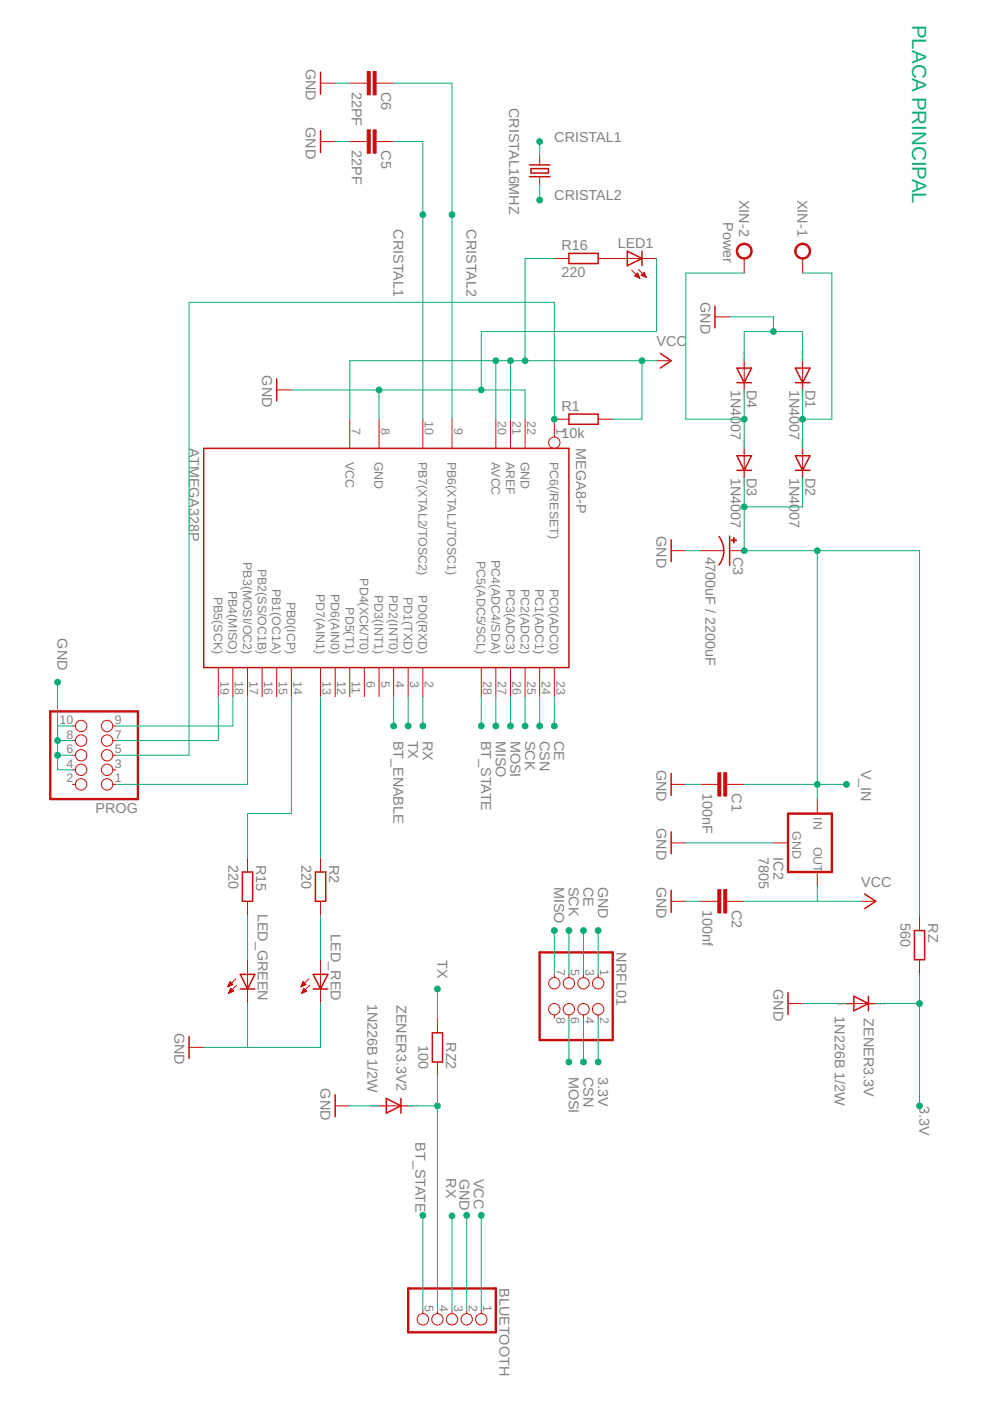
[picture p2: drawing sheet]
<svg xmlns="http://www.w3.org/2000/svg" width="210mm" height="297mm" viewBox="0 0 210 297" stroke-linecap="round" stroke-linejoin="round" font-family="sans-serif">
<defs><g id="words">
<text font-size="4.4" fill="#0dab76" x="193.4" y="5.2" transform="rotate(90 193.4 5.2)">PLACA PRINCIPAL</text>
<g font-size="3" fill="#808080">
<text x="64.9" y="14.5" transform="rotate(90 64.9 14.5)">GND</text>
<text x="74.6" y="19.5" transform="rotate(90 74.6 19.5)">22PF</text>
<text x="80.8" y="19.5" transform="rotate(90 80.8 19.5)">C6</text>
<text x="107.9" y="22.9" transform="rotate(90 107.9 22.9)">CRISTAL16MHZ</text>
<text x="64.9" y="26.9" transform="rotate(90 64.9 26.9)">GND</text>
<text x="74.6" y="31.9" transform="rotate(90 74.6 31.9)">22PF</text>
<text x="80.8" y="31.9" transform="rotate(90 80.8 31.9)">C5</text>
<text x="117.5" y="30">CRISTAL1</text>
<text x="117.5" y="42.4">CRISTAL2</text>
<text x="153.3" y="47.1" transform="rotate(90 153.3 47.1)">Power</text>
<text x="156.7" y="42.4" transform="rotate(90 156.7 42.4)">XIN-2</text>
<text x="169.1" y="42.4" transform="rotate(90 169.1 42.4)">XIN-1</text>
<text x="83.5" y="48.6" transform="rotate(90 83.5 48.6)">CRISTAL1</text>
<text x="98.9" y="48.6" transform="rotate(90 98.9 48.6)">CRISTAL2</text>
<text x="119.1" y="53">R16</text>
<text x="131" y="52.6">LED1</text>
<text x="119.1" y="58.8">220</text>
<text x="148.5" y="64.1" transform="rotate(90 148.5 64.1)">GND</text>
<text x="139.2" y="73.4">VCC</text>
<text x="55.6" y="79.6" transform="rotate(90 55.6 79.6)">GND</text>
<text x="155" y="82.7" transform="rotate(90 155 82.7)">1N4007</text>
<text x="158.4" y="82.7" transform="rotate(90 158.4 82.7)">D4</text>
<text x="167.4" y="82.7" transform="rotate(90 167.4 82.7)">1N4007</text>
<text x="170.8" y="82.7" transform="rotate(90 170.8 82.7)">D1</text>
<text x="119.1" y="87">R1</text>
<text x="40.1" y="95.1" transform="rotate(90 40.1 95.1)">ATMEGA328P</text>
<text x="119.1" y="92.9">10k</text>
<text x="122.2" y="95.1" transform="rotate(90 122.2 95.1)">MEGA8-P</text>
<text x="155" y="101.3" transform="rotate(90 155 101.3)">1N4007</text>
<text x="158.4" y="101.3" transform="rotate(90 158.4 101.3)">D3</text>
<text x="167.4" y="101.3" transform="rotate(90 167.4 101.3)">1N4007</text>
<text x="170.8" y="101.3" transform="rotate(90 170.8 101.3)">D2</text>
<text x="139.2" y="113.7" transform="rotate(90 139.2 113.7)">GND</text>
<text x="149.6" y="118" transform="rotate(90 149.6 118)">4700uF / 2200uF</text>
<text x="155.5" y="118" transform="rotate(90 155.5 118)">C3</text>
<text x="12.2" y="135.3" transform="rotate(90 12.2 135.3)">GND</text>
<text x="83.5" y="157" transform="rotate(90 83.5 157)">BT_ENABLE</text>
<text x="86.6" y="157" transform="rotate(90 86.6 157)">TX</text>
<text x="89.6" y="157" transform="rotate(90 89.6 157)">RX</text>
<text x="102" y="157" transform="rotate(90 102 157)">BT_STATE</text>
<text x="105.1" y="157" transform="rotate(90 105.1 157)">MISO</text>
<text x="108.2" y="157" transform="rotate(90 108.2 157)">MOSI</text>
<text x="111.3" y="157" transform="rotate(90 111.3 157)">SCK</text>
<text x="114.4" y="157" transform="rotate(90 114.4 157)">CSN</text>
<text x="117.5" y="157" transform="rotate(90 117.5 157)">CE</text>
<text x="139.2" y="163.2" transform="rotate(90 139.2 163.2)">GND</text>
<text x="182.6" y="163.2" transform="rotate(90 182.6 163.2)">V_IN</text>
<text x="20.3" y="172.3">PROG</text>
<text x="149" y="168.2" transform="rotate(90 149 168.2)">100nF</text>
<text x="155.2" y="168.2" transform="rotate(90 155.2 168.2)">C1</text>
<text x="139.2" y="175.6" transform="rotate(90 139.2 175.6)">GND</text>
<text x="48.5" y="183.3" transform="rotate(90 48.5 183.3)">220</text>
<text x="54.3" y="183.3" transform="rotate(90 54.3 183.3)">R15</text>
<text x="63.9" y="183.3" transform="rotate(90 63.9 183.3)">220</text>
<text x="69.8" y="183.3" transform="rotate(90 69.8 183.3)">R2</text>
<text x="160.9" y="181.8" transform="rotate(90 160.9 181.8)">7805</text>
<text x="164" y="181.8" transform="rotate(90 164 181.8)">IC2</text>
<text x="117.5" y="188" transform="rotate(90 117.5 188)">MISO</text>
<text x="120.6" y="188" transform="rotate(90 120.6 188)">SCK</text>
<text x="123.7" y="188" transform="rotate(90 123.7 188)">CE</text>
<text x="126.8" y="188" transform="rotate(90 126.8 188)">GND</text>
<text x="139.2" y="188" transform="rotate(90 139.2 188)">GND</text>
<text x="182.6" y="188">VCC</text>
<text x="54.7" y="193.7" transform="rotate(90 54.7 193.7)">LED_GREEN</text>
<text x="149" y="192.9" transform="rotate(90 149 192.9)">100nf</text>
<text x="155.2" y="192.9" transform="rotate(90 155.2 192.9)">C2</text>
<text x="190.9" y="195.7" transform="rotate(90 190.9 195.7)">560</text>
<text x="196.8" y="195.7" transform="rotate(90 196.8 195.7)">RZ</text>
<text x="70.1" y="198.1" transform="rotate(90 70.1 198.1)">LED_RED</text>
<text x="92.7" y="203.5" transform="rotate(90 92.7 203.5)">TX</text>
<text x="130.7" y="201.9" transform="rotate(90 130.7 201.9)">NRFL01</text>
<text x="164" y="209.7" transform="rotate(90 164 209.7)">GND</text>
<text x="77.9" y="212.8" transform="rotate(90 77.9 212.8)">1N226B 1/2W</text>
<text x="84" y="213.1" transform="rotate(90 84 213.1)">ZENER3.3V2</text>
<text x="177" y="215.5" transform="rotate(90 177 215.5)">1N226B 1/2W</text>
<text x="183.2" y="215.9" transform="rotate(90 183.2 215.9)">ZENER3.3V</text>
<text x="37" y="219" transform="rotate(90 37 219)">GND</text>
<text x="88.7" y="221.6" transform="rotate(90 88.7 221.6)">100</text>
<text x="94.6" y="221" transform="rotate(90 94.6 221)">RZ2</text>
<text x="68" y="230.8" transform="rotate(90 68 230.8)">GND</text>
<text x="120.6" y="228.3" transform="rotate(90 120.6 228.3)">MOSI</text>
<text x="123.7" y="228.3" transform="rotate(90 123.7 228.3)">CSN</text>
<text x="126.8" y="228.3" transform="rotate(90 126.8 228.3)">3.3V</text>
<text x="195" y="234.5" transform="rotate(90 195 234.5)">3.3V</text>
<text x="88.1" y="242.2" transform="rotate(90 88.1 242.2)">BT_STATE</text>
<text x="94.6" y="249.8" transform="rotate(90 94.6 249.8)">RX</text>
<text x="97.4" y="249.9" transform="rotate(90 97.4 249.9)">GND</text>
<text x="100.5" y="249.9" transform="rotate(90 100.5 249.9)">VCC</text>
<text x="105.9" y="273.2" transform="rotate(90 105.9 273.2)">BLUETOOTH</text>
</g>
<g font-size="2.6" fill="#808080">
<text x="90.1" y="89.3" transform="rotate(90 90.1 89.3)">10</text>
<text x="105.6" y="89.3" transform="rotate(90 105.6 89.3)">20</text>
<text x="108.7" y="89.3" transform="rotate(90 108.7 89.3)">21</text>
<text x="111.8" y="89.3" transform="rotate(90 111.8 89.3)">22</text>
<text x="74.6" y="90.8" transform="rotate(90 74.6 90.8)">7</text>
<text x="80.8" y="90.8" transform="rotate(90 80.8 90.8)">8</text>
<text x="96.3" y="90.8" transform="rotate(90 96.3 90.8)">9</text>
<text x="118" y="90.8" transform="rotate(90 118 90.8)">1</text>
<text x="73.2" y="97.9" transform="rotate(90 73.2 97.9)">VCC</text>
<text x="79.4" y="97.9" transform="rotate(90 79.4 97.9)">GND</text>
<text x="88.7" y="97.9" transform="rotate(90 88.7 97.9)">PB7(XTAL2/TOSC2)</text>
<text x="94.9" y="97.9" transform="rotate(90 94.9 97.9)">PB6(XTAL1/TOSC1)</text>
<text x="104.2" y="97.9" transform="rotate(90 104.2 97.9)">AVCC</text>
<text x="107.3" y="97.9" transform="rotate(90 107.3 97.9)">AREF</text>
<text x="110.4" y="97.9" transform="rotate(90 110.4 97.9)">GND</text>
<text x="116.6" y="97.9" transform="rotate(90 116.6 97.9)">PC6(/RESET)</text>
<text x="51.5" y="119.2" transform="rotate(90 51.5 119.2)">PB3(MOSI/OC2)</text>
<text x="101.1" y="119" transform="rotate(90 101.1 119)">PC5(ADC5/SCL)</text>
<text x="104.2" y="118.7" transform="rotate(90 104.2 118.7)">PC4(ADC4/SDA)</text>
<text x="48.4" y="125.3" transform="rotate(90 48.4 125.3)">PB4(MISO)</text>
<text x="54.6" y="120.6" transform="rotate(90 54.6 120.6)">PB2(SS/OC1B)</text>
<text x="57.7" y="124.8" transform="rotate(90 57.7 124.8)">PB1(OC1A)</text>
<text x="67" y="126" transform="rotate(90 67 126)">PD7(AIN1)</text>
<text x="70.1" y="126" transform="rotate(90 70.1 126)">PD6(AIN0)</text>
<text x="76.3" y="122.6" transform="rotate(90 76.3 122.6)">PD4(XCK/T0)</text>
<text x="107.3" y="124.8" transform="rotate(90 107.3 124.8)">PC3(ADC3)</text>
<text x="110.4" y="124.8" transform="rotate(90 110.4 124.8)">PC2(ADC2)</text>
<text x="113.5" y="124.8" transform="rotate(90 113.5 124.8)">PC1(ADC1)</text>
<text x="116.6" y="124.8" transform="rotate(90 116.6 124.8)">PC0(ADC0)</text>
<text x="45.4" y="126.6" transform="rotate(90 45.4 126.6)">PB5(SCK)</text>
<text x="60.8" y="127.6" transform="rotate(90 60.8 127.6)">PB0(ICP)</text>
<text x="73.2" y="128.8" transform="rotate(90 73.2 128.8)">PD5(T1)</text>
<text x="79.4" y="126.1" transform="rotate(90 79.4 126.1)">PD3(INT1)</text>
<text x="82.5" y="126.1" transform="rotate(90 82.5 126.1)">PD2(INT0)</text>
<text x="85.6" y="126.6" transform="rotate(90 85.6 126.6)">PD1(TXD)</text>
<text x="88.7" y="126.3" transform="rotate(90 88.7 126.3)">PD0(RXD)</text>
<text x="46.7" y="144.4" transform="rotate(90 46.7 144.4)">19</text>
<text x="49.8" y="144.4" transform="rotate(90 49.8 144.4)">18</text>
<text x="52.9" y="144.4" transform="rotate(90 52.9 144.4)">17</text>
<text x="56" y="144.4" transform="rotate(90 56 144.4)">16</text>
<text x="59.1" y="144.4" transform="rotate(90 59.1 144.4)">15</text>
<text x="62.2" y="144.4" transform="rotate(90 62.2 144.4)">14</text>
<text x="68.4" y="144.4" transform="rotate(90 68.4 144.4)">13</text>
<text x="71.5" y="144.4" transform="rotate(90 71.5 144.4)">12</text>
<text x="74.6" y="144.4" transform="rotate(90 74.6 144.4)">11</text>
<text x="77.7" y="144.4" transform="rotate(90 77.7 144.4)">6</text>
<text x="80.8" y="144.4" transform="rotate(90 80.8 144.4)">5</text>
<text x="83.9" y="144.4" transform="rotate(90 83.9 144.4)">4</text>
<text x="87" y="144.4" transform="rotate(90 87 144.4)">3</text>
<text x="90.1" y="144.4" transform="rotate(90 90.1 144.4)">2</text>
<text x="102.5" y="144.4" transform="rotate(90 102.5 144.4)">28</text>
<text x="105.6" y="144.4" transform="rotate(90 105.6 144.4)">27</text>
<text x="108.7" y="144.4" transform="rotate(90 108.7 144.4)">26</text>
<text x="111.8" y="144.4" transform="rotate(90 111.8 144.4)">25</text>
<text x="114.9" y="144.4" transform="rotate(90 114.9 144.4)">24</text>
<text x="118" y="144.4" transform="rotate(90 118 144.4)">23</text>
<text x="12.6" y="153.5">10</text>
<text x="24.4" y="153.5">9</text>
<text x="14.1" y="159.7">6</text>
<text x="14.1" y="156.6">8</text>
<text x="24.4" y="159.7">5</text>
<text x="24.4" y="156.6">7</text>
<text x="14.1" y="165.9">2</text>
<text x="14.1" y="162.8">4</text>
<text x="24.4" y="165.9">1</text>
<text x="24.4" y="162.8">3</text>
<text x="172.5" y="173.3" transform="rotate(90 172.5 173.3)">IN</text>
<text x="168" y="176.2" transform="rotate(90 168 176.2)">GND</text>
<text x="172.5" y="179.5" transform="rotate(90 172.5 179.5)">OUT</text>
<text x="118" y="205.4" transform="rotate(90 118 205.4)">7</text>
<text x="121.1" y="205.4" transform="rotate(90 121.1 205.4)">5</text>
<text x="124.2" y="205.4" transform="rotate(90 124.2 205.4)">3</text>
<text x="127.3" y="205.4" transform="rotate(90 127.3 205.4)">1</text>
<text x="118" y="215.6" transform="rotate(90 118 215.6)">8</text>
<text x="121.1" y="215.6" transform="rotate(90 121.1 215.6)">6</text>
<text x="124.2" y="215.6" transform="rotate(90 124.2 215.6)">4</text>
<text x="127.3" y="215.6" transform="rotate(90 127.3 215.6)">2</text>
<text x="90.1" y="276.6" transform="rotate(90 90.1 276.6)">5</text>
<text x="93.2" y="276.6" transform="rotate(90 93.2 276.6)">4</text>
<text x="96.3" y="276.6" transform="rotate(90 96.3 276.6)">3</text>
<text x="99.4" y="276.6" transform="rotate(90 99.4 276.6)">2</text>
<text x="102.5" y="276.6" transform="rotate(90 102.5 276.6)">1</text>
</g>
<g font-size=".7" fill="#ffba08">
<text x="157.6" y="74.5" transform="rotate(90 157.6 74.5)">SpiceOrder</text>
<text x="169.9" y="74.5" transform="rotate(90 169.9 74.5)">SpiceOrder</text>
<text x="157.6" y="78.1" transform="rotate(90 157.6 78.1)">1</text>
<text x="157.6" y="80.7" transform="rotate(90 157.6 80.7)">SpiceOrder 2</text>
<text x="169.9" y="78.1" transform="rotate(90 169.9 78.1)">1</text>
<text x="169.9" y="80.7" transform="rotate(90 169.9 80.7)">SpiceOrder 2</text>
<text x="157.6" y="93.1" transform="rotate(90 157.6 93.1)">SpiceOrder</text>
<text x="169.9" y="93.1" transform="rotate(90 169.9 93.1)">SpiceOrder</text>
<text x="157.6" y="96.7" transform="rotate(90 157.6 96.7)">1</text>
<text x="157.6" y="99.3" transform="rotate(90 157.6 99.3)">SpiceOrder 2</text>
<text x="169.9" y="96.7" transform="rotate(90 169.9 96.7)">1</text>
<text x="169.9" y="99.3" transform="rotate(90 169.9 99.3)">SpiceOrder 2</text>
<text x="177.5" y="213">SpiceOrder</text>
<text x="181.1" y="213">1</text>
<text x="183.7" y="213">SpiceOrder 2</text>
<text x="78.3" y="234.7">SpiceOrder</text>
<text x="82" y="234.7">1</text>
<text x="84.5" y="234.7">SpiceOrder 2</text>
</g>
</g></defs>
<g fill="none" stroke="#c90d0c" stroke-width=".32">
<path d="M68 15.3v4.7M68 27.7v4.6M112.3 35h4.3M112.3 37.5h4.3M112.6 35.8h3.7v.9h-3.7zM120.6 53.7h6.2v2.2h-6.2zM133 53.3l3.1 1.5-3.1 1.5zM136.1 53.3v3M140 74.9l2.3 1.6-2.3 1.5M151.6 64.9v4.6M156.2 78h3.1l-1.5 3.1zM168.6 78h3.1l-1.5 3.1z"/>
<path d="M43.2 95.1h77.4v46.4h-77.4zM58.7 80.3v4.7M120.6 87.8h6.2v2.2h-6.2zM156.2 81.1h3.1M156.2 99.7h3.1M156.2 96.6h3.1l-1.5 3.1zM168.6 81.1h3.1M168.6 96.6h3.1l-1.5 3.1zM168.6 99.7h3.1M142.3 114.4v4.7M152.4 113.7a4.9 4.9 0 0 1 0 6.1M154.7 113.6v6.2"/>
<path d="M142.3 164v4.6M142.3 176.4v4.6M51.4 184.9h2.2v6.2h-2.2zM66.9 184.9h2.2v6.2h-2.2zM142.3 188.8v4.6M183.3 189.5l2.4 1.6-2.4 1.5M193.9 197.3h2.1v6.2h-2.1zM40.1 219.8v4.6M50.9 206.6h3.1l-1.5 3.1zM50.9 209.7h3.1M66.4 209.7h3.1M66.4 206.6h3.1l-1.5 3.1z"/>
<path d="M91.7 219h2.1v6.2h-2.1zM167.1 210.5v4.6M181 211.2l3.1 1.6-3.1 1.5zM184.1 211.2v3.1M71.1 232.1v4.7M81.9 232.9l3.1 1.6-3.1 1.5zM85 232.9v3.1"/>
</g>
<g fill="none" stroke="#c90d0c" stroke-width=".21">
<path d="M68 17.6h3.1M74.2 17.6h3.7M79.7 17.6h3.8M68 30h3.1M74.2 30h3.7M79.7 30h3.8M114.4 33.1v1.9M114.4 37.5v1.8M117.5 54.8h3.1M126.8 54.8h12.4M133.9 57.3l1.8 1.7M134.7 58.4v.2"/>
<path d="M134.8 58.2v.4M135 58.1v.6M135.1 57.9v.9M135.2 57.9l.5 1.1-1.1-.5zM135.3 58.2v.6M135.3 57.1l1.7 1.7M135.5 58.5v.4M135.6 58.9v.1M135.9 58.4l.7-.7 .4 1.1zM136.1 58.3v.1M136.2 58.1v.4M136.4 57.9v.6"/>
<path d="M136.5 57.8v.8M136.7 58v.7M136.9 58.4v.3M137 58.7v.1M157.8 54.8v3.1M170.2 54.8v3.1M139.2 76.5h3.1M151.6 67.2h3.1M157.8 76.5v6.2M170.2 76.5v6.2M58.7 82.7h3.1M74.2 88.9v6.2"/>
<path d="M80.4 88.9v6.2M89.7 88.9v6.2M95.8 88.9v6.2M105.1 88.9v6.2M108.2 88.9v6.2M111.3 88.9v6.2M120.6 88.9h-3.1v3.7M126.8 88.9h3.1M157.8 95.1v6.2M170.2 95.1v6.2M142.3 116.8h3.1M148.5 116.8h5"/>
<path d="M154.7 116.8h3.1M15.3 157h.7M15.3 153.9h.7M23.9 157h.7M23.9 153.9h.7M46.3 141.5v6.2M49.4 141.5v6.2M52.5 141.5v6.2M55.6 141.5v6.2M58.7 141.5v6.2M61.8 141.5v6.2M68 141.5v6.2"/>
<path d="M71.1 141.5v6.2M74.2 141.5v6.2M77.3 141.5v6.2M80.4 141.5v6.2M83.5 141.5v6.2M86.5 141.5v6.2M89.7 141.5v6.2M102 141.5v6.2M105.1 141.5v6.2M108.2 141.5v6.2M111.3 141.5v6.2M114.4 141.5v6.2"/>
<path d="M117.5 141.5v6.2M15.3 166.3h.7M15.3 163.2h.7M15.3 160.1h.7M23.9 166.3h.7M23.9 163.2h.7M23.9 160.1h.7M142.3 166.3h3.1M142.3 178.7h3.1M148.5 166.3h3.7M154.1 166.3h3.7M164 178.7h3.1"/>
<path d="M173.3 169.4v3.1M52.5 181.8v3.1M52.5 191.1v3.1M68 181.8v3.1M68 191.1v3.1M142.3 191.1h3.1M148.5 191.1h3.7M154.1 191.1h3.7M173.3 184.9v3.1M182.6 191.1h3.1M195 194.2v3.1M48.4 209v.2"/>
<path d="M48.5 208.6v.5M48.5 210.4v.2M48.7 208.3v.7M48.7 210v.5M48.8 208.1l.6 .6-1.1 .5zM48.9 208.2v.8M48.9 209.7v.7M48.9 209.5l.6 .6-1.1 .5zM49 208.4v.5M49 209.6v.8M49.2 208.5v.3M49.2 209.8v.5"/>
<path d="M49.3 208.7v.1M49.3 209.9v.3M49.5 210.1v.1M50 207.5l-1.7 1.7M50.2 208.9l-1.8 1.7M52.5 203.5v9.3M63.8 209.2h.1M64 208.8v.3M64 210.6h.1M64.1 208.4v.7M64.1 210.2v.3M64.3 208.1l.6 .6-1.1 .5z"/>
<path d="M64.3 208.2v.8M64.3 209.8v.7M64.4 209.5l-.5 1.1M64.4 209.5l.6 .6-1.1 .5M64.4 208.3v.6M64.4 209.5v.9M64.6 208.4v.5M64.6 209.7v.6M64.7 208.6v.2M64.7 209.8v.5M64.9 210v.2M65.5 207.5l-1.7 1.7"/>
<path d="M65.7 208.9l-1.8 1.7M68 203.5v9.3M92.7 215.9v3.1M117.5 206.6v.7M117.5 215.2v.7M120.6 206.6v.7M120.6 215.2v.7M123.7 206.6v.7M123.7 215.2v.7M126.8 206.6v.7M126.8 215.2v.7M167.1 212.8h3.1"/>
<path d="M179.5 212.8h6.2M195 203.5v3.1M40.1 222.1h3.1M71.1 234.5h3.1M80.4 234.5h6.1M92.7 225.2v3.1M89.7 277.8v.7M92.7 277.8v.7M95.8 277.8v.7M98.9 277.8v.7M102 277.8v.7"/>
<circle cx="117.5" cy="93.9" r="1.21"/>
<circle cx="17.2" cy="153.9" r="1.21"/>
<circle cx="17.2" cy="157" r="1.21"/>
<circle cx="22.7" cy="153.9" r="1.21"/>
<circle cx="22.7" cy="157" r="1.21"/>
<circle cx="17.2" cy="166.3" r="1.21"/>
<circle cx="17.2" cy="160.1" r="1.21"/>
<circle cx="17.2" cy="163.2" r="1.21"/>
<circle cx="22.7" cy="166.3" r="1.21"/>
<circle cx="22.7" cy="163.2" r="1.21"/>
<circle cx="22.7" cy="160.1" r="1.21"/>
<circle cx="117.5" cy="214" r="1.21"/>
<circle cx="117.5" cy="208.5" r="1.21"/>
<circle cx="120.6" cy="214" r="1.21"/>
<circle cx="120.6" cy="208.5" r="1.21"/>
<circle cx="123.7" cy="208.5" r="1.21"/>
<circle cx="123.7" cy="214" r="1.21"/>
<circle cx="126.8" cy="214" r="1.21"/>
<circle cx="126.8" cy="208.5" r="1.21"/>
<circle cx="89.7" cy="279.7" r="1.21"/>
<circle cx="92.7" cy="279.7" r="1.21"/>
<circle cx="95.8" cy="279.7" r="1.21"/>
<circle cx="98.9" cy="279.7" r="1.21"/>
<circle cx="102" cy="279.7" r="1.21"/>
</g>
<path d="M10.7 150.8h18.5v18.6h-18.5zM167.1 172.5h9.3v12.4h-9.3zM114.4 201.9h15.5v18.6h-15.5zM86.5 273.2h18.6v9.3h-18.6z" fill="none" stroke="#c90d0c" stroke-width=".51"/>
<g fill="#c90d0c" stroke="#c90d0c" stroke-width=".21">
<path d="M152.2 163.8h.6v5h-.6z"/>
<path d="M153.5 163.8h.6v5h-.6z"/>
<path d="M152.2 188.6h.6v5h-.6z"/>
<path d="M153.5 188.6h.6v5h-.6z"/>
<path d="M155.5 114h.2v1.1h-.2z"/>
<path d="M155 114.5h1.1v.1h-1.1z"/>
<path d="M77.9 27.5h.6v5h-.6z"/>
<path d="M79.1 27.5h.6v5h-.6z"/>
<path d="M77.9 15.2h.6v4.9h-.6z"/>
<path d="M79.1 15.2h.6v4.9h-.6z"/>
</g>
<g fill="#c90d0c" stroke="#c90d0c" stroke-width=".21">
<path d="M169.1 51.9l1.1-.4v.4a1.39 1.39 0 0 1 1.3 1.9 1.39 1.39 0 0 1-2.4 .3 1.39 1.39 0 0 1 .8-2.2h.3v-.4a1.7 1.7 0 0 1 1.6 2.2 1.7 1.7 0 0 1-2.5 1 1.7 1.7 0 0 1-.2-2.8z" fill-rule="evenodd"/>
<path d="M156.7 51.9l1.1-.4v.4a1.39 1.39 0 0 1 1.3 1.9 1.39 1.39 0 0 1-2.4 .3 1.39 1.39 0 0 1 .8-2.2h.3v-.4a1.7 1.7 0 0 1 1.6 2.2 1.7 1.7 0 0 1-2.5 1 1.7 1.7 0 0 1-.2-2.8z" fill-rule="evenodd"/>
</g>
<g fill="none" stroke="#0dab76" stroke-width=".21">
<path d="M71.1 17.6h3.1M83.5 17.6h12.3v71.3M71.1 30h3.1M83.5 30h6.2v58.9M114.4 30v3.1M114.4 39.3v3.1M117.5 54.8h-6.2v21.7M139.2 54.8v15.5h-37.2v12.4M157.8 57.9h-12.4v31h12.4M170.2 57.9h6.2v31h-6.2M105.1 76.5v12.4M108.2 76.5v12.4"/>
<path d="M136.1 76.5v12.4h-6.2M139.2 76.5h-65v12.4M154.7 67.2h9.3v3.1M157.8 76.5v-6.2h12.4v6.2M61.8 82.7h49.5v6.2M80.4 82.7v6.2M117.5 88.9v-24.8h-77.4v96h-15.5M157.8 82.7v12.4M170.2 82.7v12.4M145.4 116.8h3.1M157.8 101.3v15.5h37.2v77.4M170.2 101.3v6.2h-12.4"/>
<path d="M173.3 116.8v52.6M12.2 144.6v18.6h3.1M12.2 157h3.1M12.2 153.9h3.1M46.3 147.7v9.3h-21.7M49.4 147.7v6.2h-24.8M52.5 147.7v18.6h-27.9M61.8 147.7v24.8h-9.3v9.3M68 147.7v34.1M83.5 147.7v6.2M86.5 147.7v6.2M89.7 147.7v6.2"/>
<path d="M102 147.7v6.2M105.1 147.7v6.2M108.2 147.7v6.2M111.3 147.7v6.2M114.4 147.7v6.2M117.5 147.7v6.2M12.2 160.1h3.1M145.4 166.3h3.1M145.4 178.7h18.6M157.8 166.3h21.7M52.5 194.2v9.3M68 194.2v9.3"/>
<path d="M117.5 197.3v9.3M120.6 197.3v9.3M123.7 197.3v9.3M126.8 197.3v9.3M145.4 191.1h3.1M157.8 191.1h24.8M173.3 188v3.1M52.5 212.8v9.3M68 212.8v9.3h-24.8M92.7 209.7v6.2M120.6 215.9v9.3M123.7 215.9v9.3"/>
<path d="M126.8 215.9v9.3M170.2 212.8h9.3M185.7 212.8h9.3M195 206.6v27.9M74.2 234.5h6.2M86.5 234.5h6.2M92.7 228.3v49.5M89.7 257.7v20.1M95.8 257.8v20M98.9 257.7v20.1M102 257.7v20.1"/>
</g>
<g fill="#0dab76" stroke="#0dab76" stroke-width=".21">
<circle cx="117.5" cy="88.9" r=".61"/>
<circle cx="136.1" cy="76.5" r=".61"/>
<circle cx="105.1" cy="76.5" r=".61"/>
<circle cx="108.2" cy="76.5" r=".61"/>
<circle cx="111.3" cy="76.5" r=".61"/>
<circle cx="102" cy="257.7" r=".61"/>
<circle cx="80.4" cy="82.7" r=".61"/>
<circle cx="102" cy="82.7" r=".61"/>
<circle cx="164" cy="70.3" r=".61"/>
<circle cx="126.8" cy="197.3" r=".61"/>
<circle cx="12.2" cy="160.1" r=".61"/>
<circle cx="12.2" cy="157" r=".61"/>
<circle cx="12.2" cy="144.6" r=".61"/>
<circle cx="98.9" cy="257.7" r=".61"/>
<circle cx="170.2" cy="88.9" r=".61"/>
<circle cx="157.8" cy="88.9" r=".61"/>
<circle cx="173.3" cy="166.3" r=".61"/>
<circle cx="179.5" cy="166.3" r=".61"/>
<circle cx="157.8" cy="107.5" r=".61"/>
<circle cx="157.8" cy="116.8" r=".61"/>
<circle cx="173.3" cy="116.8" r=".61"/>
<circle cx="114.4" cy="42.4" r=".61"/>
<circle cx="95.8" cy="45.5" r=".61"/>
<circle cx="114.4" cy="30" r=".61"/>
<circle cx="89.7" cy="45.5" r=".61"/>
<circle cx="195" cy="212.8" r=".61"/>
<circle cx="195" cy="234.5" r=".61"/>
<circle cx="126.8" cy="225.2" r=".61"/>
<circle cx="117.5" cy="153.9" r=".61"/>
<circle cx="123.7" cy="197.3" r=".61"/>
<circle cx="120.6" cy="197.3" r=".61"/>
<circle cx="111.3" cy="153.9" r=".61"/>
<circle cx="123.7" cy="225.2" r=".61"/>
<circle cx="114.4" cy="153.9" r=".61"/>
<circle cx="89.7" cy="257.7" r=".61"/>
<circle cx="102" cy="153.9" r=".61"/>
<circle cx="83.5" cy="153.9" r=".61"/>
<circle cx="92.7" cy="234.5" r=".61"/>
<circle cx="117.5" cy="197.3" r=".61"/>
<circle cx="105.1" cy="153.9" r=".61"/>
<circle cx="120.6" cy="225.2" r=".61"/>
<circle cx="108.2" cy="153.9" r=".61"/>
<circle cx="89.7" cy="153.9" r=".61"/>
<circle cx="95.8" cy="257.8" r=".61"/>
<circle cx="86.5" cy="153.9" r=".61"/>
<circle cx="92.7" cy="209.7" r=".61"/>
</g>
<use href="#words"/>
</svg>
